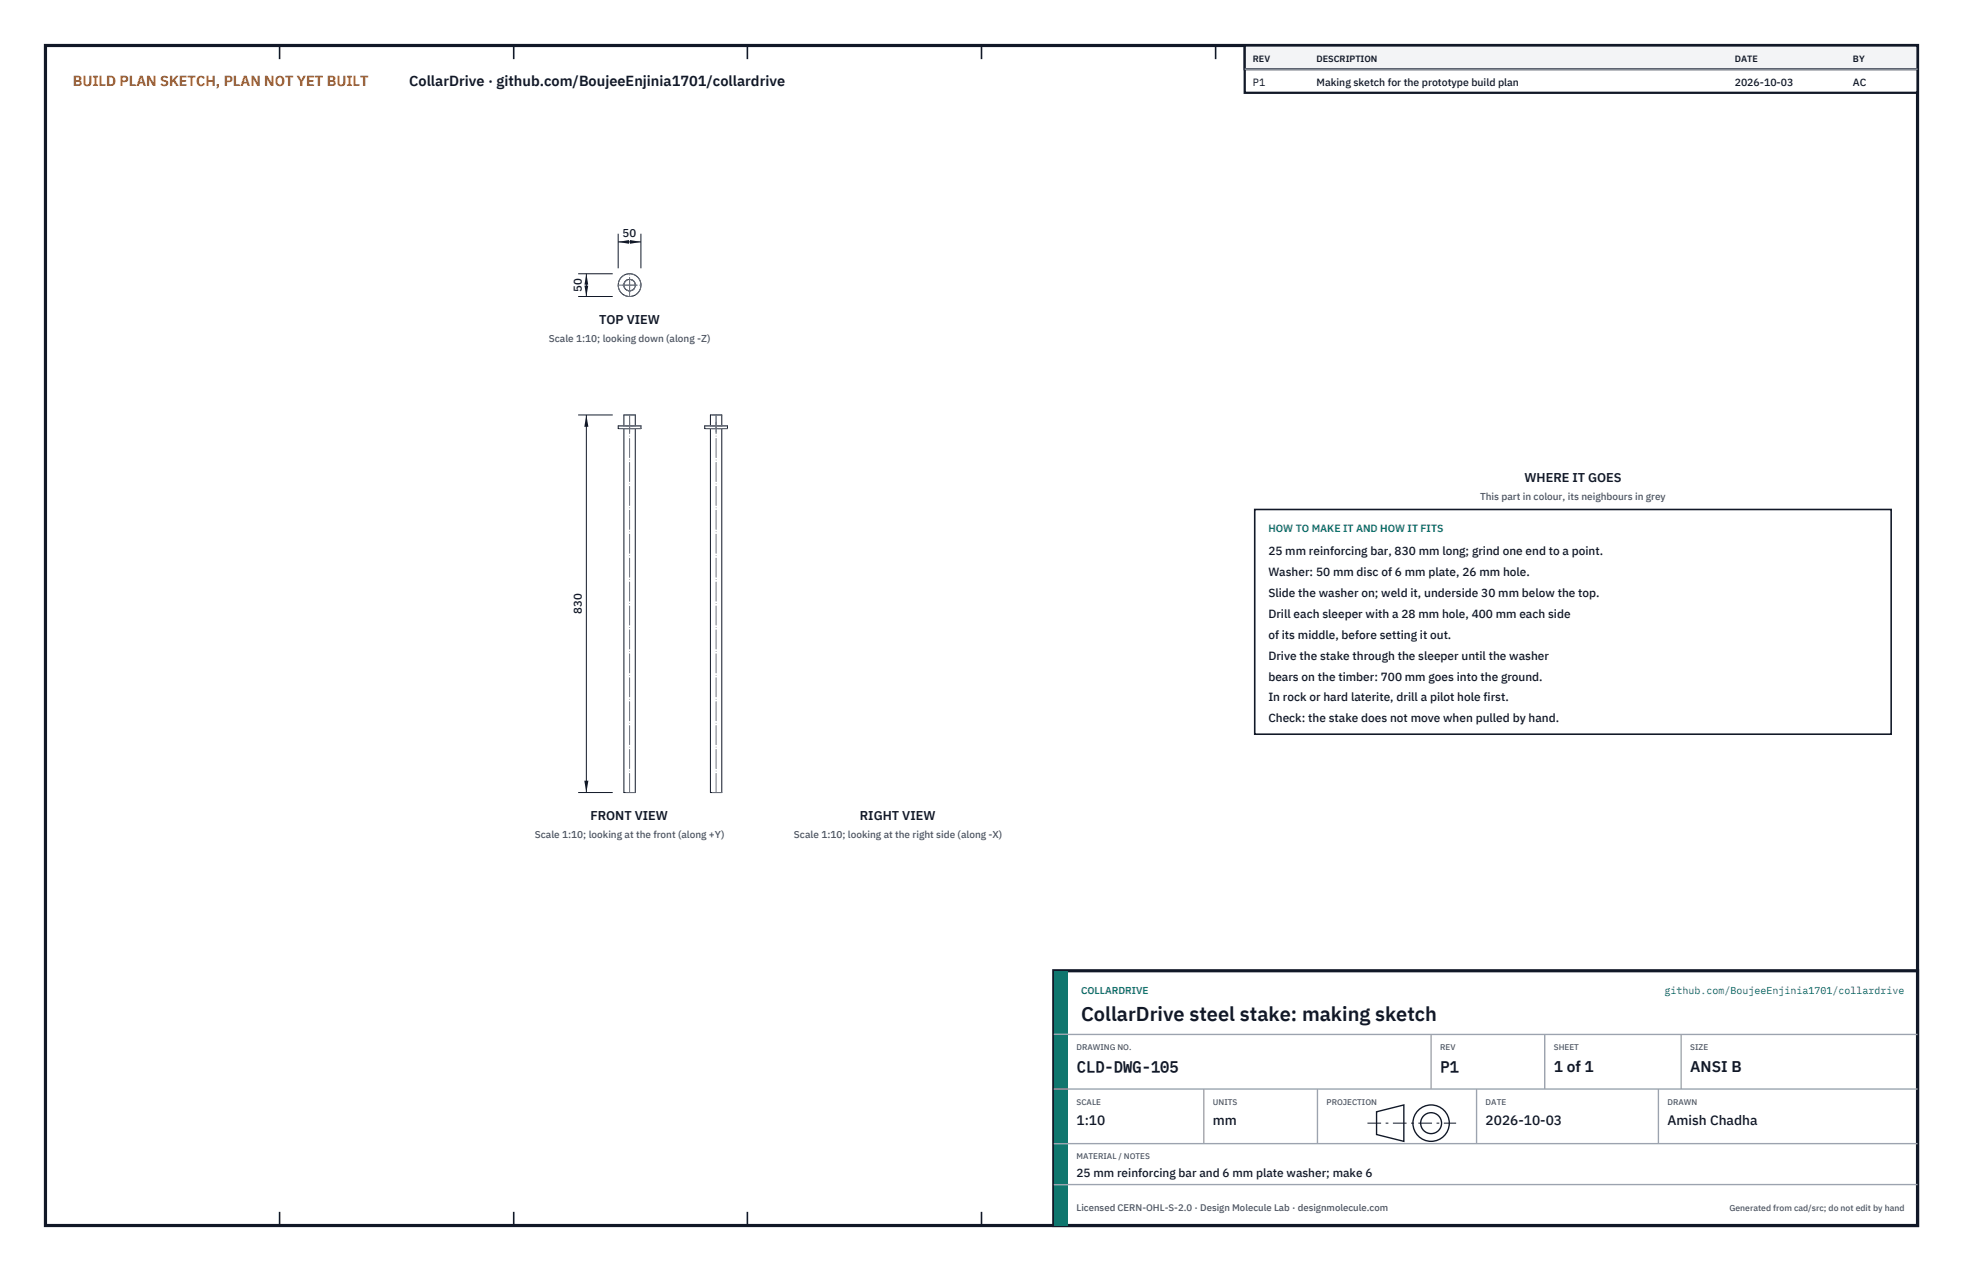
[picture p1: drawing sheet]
<svg xmlns="http://www.w3.org/2000/svg" width="432mm" height="279mm" viewBox="0 0 432 279" stroke-linecap="round" stroke-linejoin="round" font-family="sans-serif">
<defs><g id="words">
<text font-size="4.4" fill="#111827" x="237.8" y="224.4">CollarDrive steel stake: making sketch</text>
<g font-size="3.4" fill="#111827">
<text x="236.8" y="235.6">CLD-DWG-105</text>
<text x="316.8" y="235.6">P1</text>
<text x="341.8" y="235.6">1 of 1</text>
<text x="371.8" y="235.6">ANSI B</text>
</g>
<text font-size="3.2" fill="#b45309" x="16" y="19">BUILD PLAN SKETCH, PLAN NOT YET BUILT</text>
<text font-size="3.2" fill="#111827" x="90" y="19">CollarDrive · github.com/BoujeeEnjinia1701/collardrive</text>
<g font-size="3" fill="#111827">
<text x="236.8" y="247.2">1:10</text>
<text x="266.8" y="247.2">mm</text>
<text x="326.8" y="247.2">2026-10-03</text>
<text x="366.8" y="247.2">Amish Chadha</text>
</g>
<g font-size="2.8" fill="#111827">
<text x="131.8" y="71.2">TOP VIEW</text>
<text x="335.3" y="106">WHERE IT GOES</text>
<text x="129.9" y="180.2">FRONT VIEW</text>
<text x="189.1" y="180.2">RIGHT VIEW</text>
</g>
<g font-size="2.6" fill="#111827">
<text x="279" y="122">25 mm reinforcing bar, 830 mm long; grind one end to a point.</text>
<text x="279" y="126.6">Washer: 50 mm disc of 6 mm plate, 26 mm hole.</text>
<text x="279" y="131.2">Slide the washer on; weld it, underside 30 mm below the top.</text>
<text x="279" y="135.8">Drill each sleeper with a 28 mm hole, 400 mm each side</text>
<text x="279" y="140.4">of its middle, before setting it out.</text>
<text x="279" y="145">Drive the stake through the sleeper until the washer</text>
<text x="279" y="149.6">bears on the timber: 700 mm goes into the ground.</text>
<text x="279" y="154.2">In rock or hard laterite, drill a pilot hole first.</text>
<text x="279" y="158.8">Check: the stake does not move when pulled by hand.</text>
<text x="236.8" y="258.8">25 mm reinforcing bar and 6 mm plate washer; make 6</text>
</g>
<g font-size="2.5" fill="#111827">
<text x="137" y="52.2">50</text>
<text x="128" y="64.2" transform="rotate(-90 128 64.2)">50</text>
<text x="128" y="135" transform="rotate(-90 128 135)">830</text>
</g>
<g font-size="2.3" fill="#111827">
<text x="275.6" y="18.8">P1</text>
<text x="289.6" y="18.8">Making sketch for the prototype build plan</text>
<text x="381.6" y="18.8">2026-10-03</text>
<text x="407.6" y="18.8">AC</text>
</g>
<text font-size="2.3" fill="#0f766e" x="279" y="117">HOW TO MAKE IT AND HOW IT FITS</text>
<g font-size="2.2" fill="#4b5563">
<text x="120.7" y="75.2">Scale 1:10; looking down (along -Z)</text>
<text x="325.6" y="110">This part in colour, its neighbours in grey</text>
<text x="117.6" y="184.2">Scale 1:10; looking at the front (along +Y)</text>
<text x="174.7" y="184.2">Scale 1:10; looking at the right side (along -X)</text>
</g>
<g font-size="2.2" fill="#0f766e">
<text x="237.8" y="218.4">COLLARDRIVE</text>
<text x="366.1" y="218.4">github.com/BoujeeEnjinia1701/collardrive</text>
</g>
<text font-size="2.1" fill="#4b5563" x="236.8" y="266.2">Licensed CERN-OHL-S-2.0 · Design Molecule Lab · designmolecule.com</text>
<g font-size="2" fill="#111827">
<text x="275.6" y="13.6">REV</text>
<text x="289.6" y="13.6">DESCRIPTION</text>
<text x="381.6" y="13.6">DATE</text>
<text x="407.6" y="13.6">BY</text>
</g>
<text font-size="1.9" fill="#4b5563" x="380.4" y="266.2">Generated from cad/src; do not edit by hand</text>
<g font-size="1.8" fill="#4b5563">
<text x="236.8" y="230.8">DRAWING NO.</text>
<text x="316.8" y="230.8">REV</text>
<text x="341.8" y="230.8">SHEET</text>
<text x="371.8" y="230.8">SIZE</text>
<text x="236.8" y="242.8">SCALE</text>
<text x="266.8" y="242.8">UNITS</text>
<text x="291.8" y="242.8">PROJECTION</text>
<text x="326.8" y="242.8">DATE</text>
<text x="366.8" y="242.8">DRAWN</text>
<text x="236.8" y="254.8">MATERIAL / NOTES</text>
</g>
</g></defs>
<path d="M10 10h411.8v259.4h-411.8z" fill="none" stroke="#111827" stroke-width=".7" stroke-linecap="butt"/>
<g fill="none" stroke="#111827" stroke-width=".35">
<path d="M61.5 10v3M113 10v3M164.4 10v3M215.9 10v3M267.4 10v3M318.9 10v3M370.3 10v3M61.5 266.4v3M113 266.4v3M164.4 266.4v3M215.9 266.4v3M267.4 266.4v3"/>
<path d="M318.9 266.4v3M370.3 266.4v3"/>
</g>
<g fill="none" stroke="#111727" stroke-width=".22">
<path d="M136 93.6h5v.6h-5zM137.2 93.6v-2.4h2.5v2.4M137.2 94.2v80h2.5v-80M155 93.6h5v.6h-5zM156.3 93.6v-2.4h2.5v2.4M156.3 94.2v80h2.5v-80"/>
<circle cx="138.5" cy="62.7" r="1.26"/>
<circle cx="138.5" cy="62.7" r="2.5"/>
</g>
<g fill="none" stroke="#6a7180" stroke-width=".22" stroke-dasharray="2.1 .5">
<path d="M137.2 93.6h2.5M137.2 94.2h2.5M139.7 93.6h-2.5M139.7 91.2h-2.5M139.7 94.2h-2.5M141 93.6h-5M141 94.2h-5M156.3 93.6h1.2M156.3 94.2h1.2M157.5 93.6h1.3M157.5 94.2h1.3M158.8 93.6h-2.5"/>
<path d="M158.8 91.2h-2.5M158.8 94.2h-2.5M160 93.6h-5M160 94.2h-5M139.7 174.2h-2.5M158.8 174.2h-2.5"/>
<circle cx="138.5" cy="62.7" r="1.26"/>
<circle cx="138.5" cy="62.7" r="2.5"/>
</g>
<path d="M136 62.7h5M136.9 62.7h3.2M138.5 65.2v-5M138.5 64.2v-3.1M138.5 95v-2.2M138.5 94.1v-2.9M157.5 95v-2.2M157.5 94.1v-2.9M138.5 174.2v-83M157.5 174.2v-83" fill="none" stroke="#6a7180" stroke-width=".22" stroke-dasharray="4.2 .5 0 .5"/>
<path d="M136 51.4v7.6M136 53.2h5M141 51.4v7.6" fill="none" stroke="#111827" stroke-width=".22"/>
<path d="M136 53.2l2.6-.5v.9zM138.4 52.7v.9l2.6-.4z" fill="#111827"/>
<path d="M127.2 60.2h7.6M127.2 65.2h7.6M129 60.2v5" fill="none" stroke="#111827" stroke-width=".22"/>
<path d="M129 60.2l-.5 2.6h.9zM128.5 62.6h.9l-.4 2.6z" fill="#111827"/>
<path d="M127.2 91.2h7.6M129 91.2v83M127.2 174.2h7.6" fill="none" stroke="#111827" stroke-width=".22"/>
<path d="M129 91.2l-.5 2.6h.9zM128.5 171.6h.9l-.4 2.6z" fill="#111827"/>
<path d="M276 112h140v49.4h-140z" fill="#fff" stroke="#111827" stroke-width=".35"/>
<path d="M273.8 10h148v10.4h-148z" fill="#fff" stroke="#111827" stroke-width=".5"/>
<path d="M273.8 10h148v5.2h-148z" fill="#f3f4f6" stroke="#111827" stroke-width=".5"/>
<path d="M273.8 15.2h148" fill="none" stroke="#9ca3af" stroke-width=".3"/>
<path d="M231.8 213.4h190v56h-190z" fill="#fff" stroke="#111827" stroke-width=".7" stroke-linecap="butt"/>
<path d="M231.8 213.4h3v56h-3z" fill="#0f766e"/>
<path d="M231.8 227.4h190M231.8 239.4h190M264.8 239.4v12M289.8 239.4v12M314.8 227.4v12M324.8 239.4v12M339.8 227.4v12M364.8 239.4v12M369.8 227.4v12M231.8 251.4h190M231.8 260.4h190" fill="none" stroke="#9ca3af" stroke-width=".3"/>
<g fill="none" stroke="#111827" stroke-width=".3">
<path d="M302.8 244.4l6-1.5v8l-6-1.5z"/>
<circle cx="314.8" cy="246.9" r="4"/>
<circle cx="314.8" cy="246.9" r="2.3"/>
</g>
<path d="M300.8 246.9h19.5" fill="none" stroke="#111827" stroke-width=".22" stroke-dasharray="3 1 .6 1" stroke-linecap="butt"/>
<use href="#words"/>
</svg>
